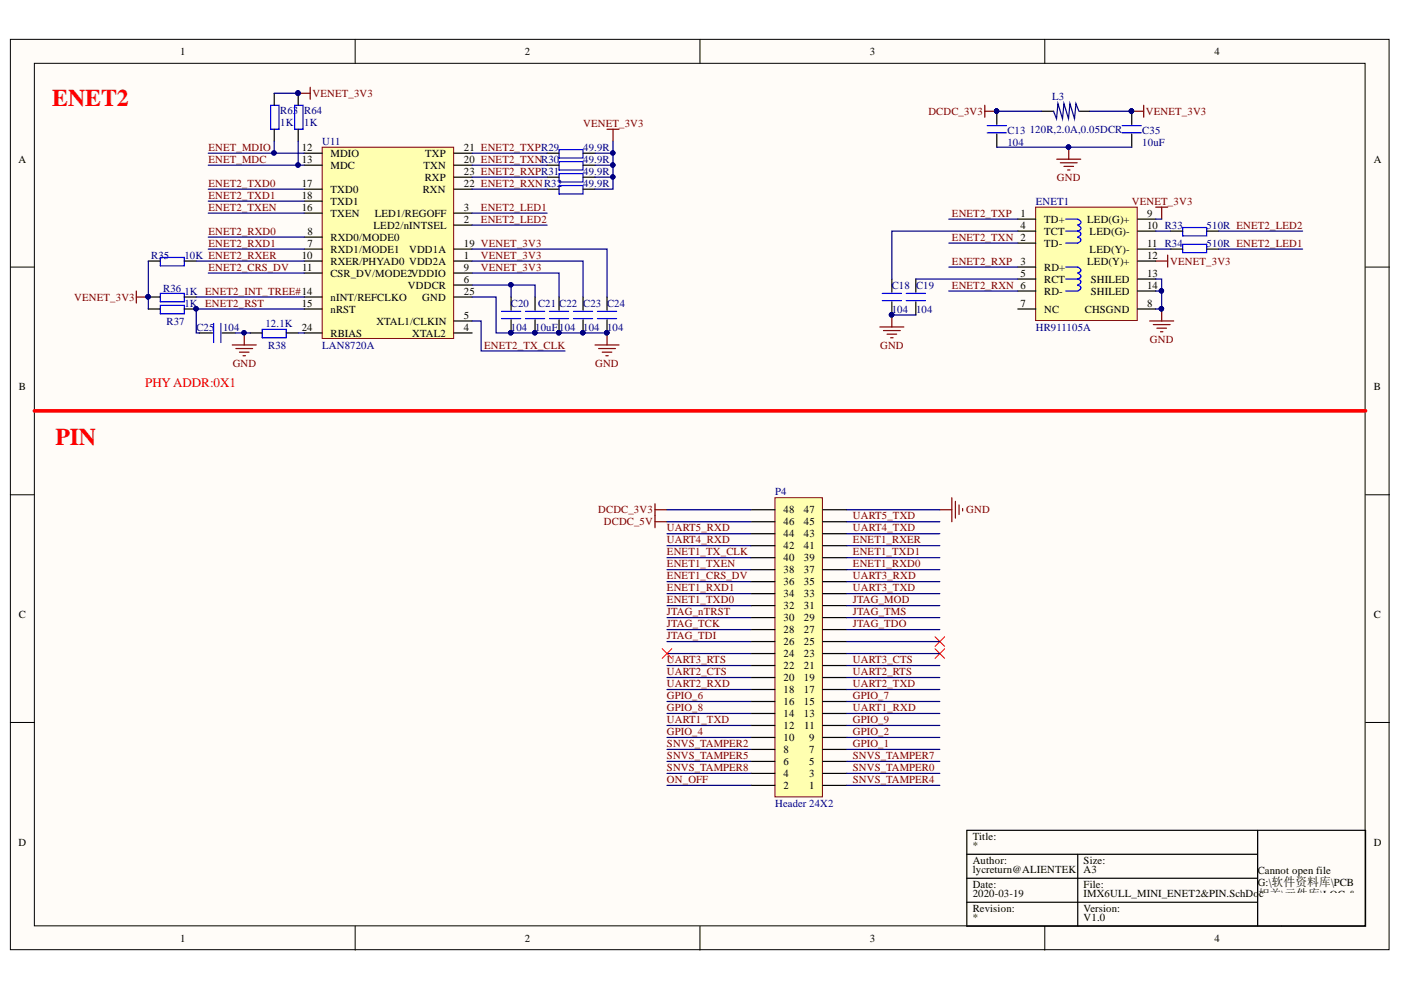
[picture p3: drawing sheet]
<svg xmlns="http://www.w3.org/2000/svg" width="297mm" height="210mm" viewBox="0 0 297 210" stroke-linecap="round" stroke-linejoin="round" font-family="sans-serif">
<defs><g id="words">
<g font-size="5.1" fill="#f00">
<text x="11.1" y="22.5">ENET2</text>
<text x="11.8" y="94.3">PIN</text>
</g>
<text font-size="2.8" fill="#f00" x="30.8" y="82">PHYADDR:0X1</text>
<text font-size="2.5" x="266.7" y="190.4">相关\元件库\LOG &amp;</text>
<g font-size="2.3">
<text x="38.2" y="11.7">1</text>
<text x="111.3" y="11.7">2</text>
<text x="184.4" y="11.7">3</text>
<text x="257.5" y="11.7">4</text>
<text x="3.9" y="34.5">A</text>
<text x="64" y="32">12</text>
<text x="64" y="34.5">13</text>
<text x="70.1" y="33.2">MDIO</text>
<text x="70.1" y="35.8">MDC</text>
<text x="89.8" y="35.8">TXN</text>
<text x="90.1" y="33.2">TXP</text>
<text x="98.3" y="34.5">20 ENET2_TXNR30</text>
<text x="98.3" y="32">21 ENET2_TXPR29</text>
<text x="291.3" y="34.5">A</text>
<text x="64" y="39.6">17</text>
<text x="70.1" y="40.8">TXD0</text>
<text x="89.6" y="40.8">RXN</text>
<text x="90" y="38.3">RXP</text>
<text x="98.3" y="39.6">22 ENET2_RXNR32</text>
<text x="98.3" y="37">23 ENET2_RXPR31</text>
<text x="64" y="44.7">16</text>
<text x="64" y="42.1">18</text>
<text x="70.1" y="46">TXEN</text>
<text x="70.1" y="43.5">TXD1</text>
<text x="79.5" y="46">LED1/REGOFF</text>
<text x="98.3" y="47.3">2</text>
<text x="98.3" y="44.7">3</text>
<text x="216.4" y="46">1</text>
<text x="221.4" y="47.3">TD+</text>
<text x="230.5" y="47.3">LED(G)+</text>
<text x="243.2" y="46">9</text>
<text x="65.2" y="52.3">7</text>
<text x="65.2" y="49.8">8</text>
<text x="70.1" y="53.6">RXD1/MODE1</text>
<text x="70.1" y="51.1">RXD0/MODE0</text>
<text x="79.2" y="48.5">LED2/nINTSEL</text>
<text x="86.7" y="53.6">VDD1A</text>
<text x="98.3" y="52.3">19 VENET_3V3</text>
<text x="216.4" y="48.5">4</text>
<text x="221.4" y="52.3">TD-</text>
<text x="221.4" y="49.8">TCT</text>
<text x="231" y="49.8">LED(G)-</text>
<text x="231" y="53.6">LED(Y)-</text>
<text x="243.2" y="48.5">10 R33</text>
<text x="243.2" y="52.3">11 R34</text>
<text x="64" y="54.9">10</text>
<text x="64.1" y="57.4">11</text>
<text x="70.1" y="56.2">RXER/PHYAD0 VDD2A</text>
<text x="70.1" y="58.7">CSR_DV/MODE2VDDIO</text>
<text x="98.3" y="54.9">1</text>
<text x="98.3" y="60">6</text>
<text x="98.3" y="57.4">9</text>
<text x="216.4" y="56.2">3</text>
<text x="216.4" y="58.7">5</text>
<text x="221.4" y="57.4">RD+</text>
<text x="221.4" y="60">RCT</text>
<text x="230.5" y="56.2">LED(Y)+</text>
<text x="231.3" y="60">SHILED</text>
<text x="243.2" y="54.9">12</text>
<text x="243.2" y="58.7">13</text>
<text x="64" y="65">15</text>
<text x="70.1" y="63.8">nINT/REFCLKO</text>
<text x="86.5" y="61.2">VDDCR</text>
<text x="89.5" y="63.8">GND</text>
<text x="98.3" y="62.5">25</text>
<text x="216.4" y="65">7</text>
<text x="221.4" y="62.5">RD-</text>
<text x="231.3" y="62.5">SHILED</text>
<text x="243.2" y="65">8</text>
<text x="243.2" y="61.2">14</text>
<text x="64" y="70.1">24</text>
<text x="70.1" y="66.3">nRST</text>
<text x="70.1" y="71.4">RBIAS</text>
<text x="79.8" y="68.8">XTAL1/CLKIN</text>
<text x="87.4" y="71.4">XTAL2</text>
<text x="98.3" y="70.1">4</text>
<text x="98.3" y="67.6">5</text>
<text x="221.4" y="66.3">NC</text>
<text x="230" y="66.3">CHSGND</text>
<text x="4" y="82.8">B</text>
<text x="291.3" y="82.8">B</text>
<text x="166.1" y="113.9">44</text>
<text x="166.1" y="111.4">46</text>
<text x="166.1" y="108.8">48</text>
<text x="170.4" y="113.9">43</text>
<text x="170.4" y="111.4">45</text>
<text x="170.4" y="108.8">47</text>
<text x="166.1" y="119">40</text>
<text x="166.1" y="116.5">42</text>
<text x="170.4" y="119">39</text>
<text x="170.4" y="116.5">41</text>
<text x="166.1" y="124.1">36</text>
<text x="166.1" y="121.5">38</text>
<text x="170.4" y="124.1">35</text>
<text x="170.4" y="121.5">37</text>
<text x="4" y="131.1">C</text>
<text x="166.1" y="131.7">30</text>
<text x="166.1" y="129.1">32</text>
<text x="166.1" y="126.6">34</text>
<text x="170.4" y="131.7">29</text>
<text x="170.4" y="129.1">31</text>
<text x="170.4" y="126.6">33</text>
<text x="291.3" y="131.1">C</text>
<text x="166.1" y="136.8">26</text>
<text x="166.1" y="134.3">28</text>
<text x="170.4" y="136.8">25</text>
<text x="170.4" y="134.3">27</text>
<text x="166.1" y="141.9">22</text>
<text x="166.1" y="139.4">24</text>
<text x="170.4" y="141.9">21</text>
<text x="170.4" y="139.4">23</text>
<text x="166.1" y="149.5">16</text>
<text x="166.1" y="147">18</text>
<text x="166.1" y="144.5">20</text>
<text x="170.4" y="149.5">15</text>
<text x="170.4" y="147">17</text>
<text x="170.4" y="144.5">19</text>
<text x="166.1" y="154.6">12</text>
<text x="166.1" y="152.1">14</text>
<text x="170.4" y="152.1">13</text>
<text x="170.5" y="154.6">11</text>
<text x="166.1" y="159.7">8</text>
<text x="166.1" y="157.1">10</text>
<text x="171.5" y="159.7">7</text>
<text x="171.5" y="157.1">9</text>
<text x="166.1" y="167.3">2</text>
<text x="166.1" y="164.7">4</text>
<text x="166.1" y="162.2">6</text>
<text x="171.5" y="167.3">1</text>
<text x="171.5" y="164.7">3</text>
<text x="171.5" y="162.2">5</text>
<text x="3.9" y="179.4">D</text>
<text x="206.2" y="178.1">Title:</text>
<text x="206.2" y="180">*</text>
<text x="291.3" y="179.4">D</text>
<text x="206.2" y="183.2">Author:</text>
<text x="206.2" y="185">lycreturn@ALIENTEK</text>
<text x="229.8" y="183.2">Size:</text>
<text x="229.8" y="185">A3</text>
<text x="266.7" y="185.3">Cannot open file</text>
<text x="206.2" y="188.3">Date:</text>
<text x="206.2" y="190.1">2020-03-19</text>
<text x="229.8" y="188.3">File:</text>
<text x="229.8" y="190.1">IMX6ULL_MINI_ENET2&amp;PIN.SchDo</text>
<text x="266.7" y="187.8">G:\软件资料库\PCB</text>
<text x="267" y="190.1">c</text>
<text x="206.2" y="193.3">Revision:</text>
<text x="206.2" y="195.3">*</text>
<text x="229.8" y="193.3">Version:</text>
<text x="229.8" y="195.3">V1.0</text>
<text x="266.7" y="192.9">Templete\KAIJI2.BMP</text>
<text x="38.2" y="199.7">1</text>
<text x="111.3" y="199.7">2</text>
<text x="184.4" y="199.7">3</text>
<text x="257.5" y="199.7">4</text>
</g>
<g font-size="2.3" fill="#800000">
<text x="66.3" y="20.5">VENET_3V3</text>
<text x="123.6" y="26.9">VENET_3V3</text>
<text x="196.8" y="24.3">DCDC_3V3</text>
<text x="243" y="24.3">VENET_3V3</text>
<text x="44.2" y="32">ENET_MDIO</text>
<text x="44.2" y="34.5">ENET_MDC</text>
<text x="44.2" y="39.6">ENET2_TXD0</text>
<text x="224.1" y="38.3">GND</text>
<text x="44.2" y="42.1">ENET2_TXD1</text>
<text x="44.2" y="44.7">ENET2_TXEN</text>
<text x="102" y="44.7">ENET2_LED1</text>
<text x="102" y="47.3">ENET2_LED2</text>
<text x="201.8" y="46">ENET2_TXP</text>
<text x="240" y="43.5">VENET_3V3</text>
<text x="44.2" y="49.8">ENET2_RXD0</text>
<text x="44.2" y="52.3">ENET2_RXD1</text>
<text x="201.8" y="51.1">ENET2_TXN 2</text>
<text x="44.2" y="57.4">ENET2_CRS_DV</text>
<text x="102" y="54.9">VENET_3V3</text>
<text x="102" y="57.4">VENET_3V3</text>
<text x="201.8" y="56.2">ENET2_RXP</text>
<text x="248.1" y="56.2">VENET_3V3</text>
<text x="15.7" y="63.8">VENET_3V3</text>
<text x="201.8" y="61.2">ENET2_RXN 6</text>
<text x="49.3" y="77.7">GND</text>
<text x="102.6" y="73.9">ENET2_TX_CLK</text>
<text x="126.2" y="77.7">GND</text>
<text x="186.6" y="73.9">GND</text>
<text x="243.8" y="72.6">GND</text>
<text x="126.9" y="108.8">DCDC_3V3</text>
<text x="128" y="111.4">DCDC_5V</text>
<text x="141.4" y="112.6">UART5_RXD</text>
<text x="180.8" y="110.1">UART5_TXD</text>
<text x="180.8" y="112.6">UART4_TXD</text>
<text x="204.9" y="108.8">GND</text>
<text x="141.4" y="115.2">UART4_RXD</text>
<text x="141.4" y="117.7">ENET1_TX_CLK</text>
<text x="180.8" y="115.2">ENET1_RXER</text>
<text x="180.8" y="117.7">ENET1_TXD1</text>
<text x="141.4" y="122.8">ENET1_CRS_DV</text>
<text x="141.4" y="125.3">ENET1_RXD1</text>
<text x="141.4" y="120.3">ENET1_TXEN</text>
<text x="180.8" y="120.3">ENET1_RXD0</text>
<text x="180.8" y="122.8">UART3_RXD</text>
<text x="180.8" y="125.3">UART3_TXD</text>
<text x="141.4" y="127.9">ENET1_TXD0</text>
<text x="141.4" y="130.4">JTAG_nTRST</text>
<text x="180.8" y="127.9">JTAG_MOD</text>
<text x="180.8" y="130.4">JTAG_TMS</text>
<text x="141.4" y="135.6">JTAG_TDI</text>
<text x="141.4" y="132.9">JTAG_TCK</text>
<text x="180.8" y="132.9">JTAG_TDO</text>
<text x="141.4" y="140.6">UART3_RTS</text>
<text x="141.4" y="143.2">UART2_CTS</text>
<text x="180.8" y="143.2">UART2_RTS</text>
<text x="180.8" y="140.6">UART3_CTS</text>
<text x="141.4" y="145.7">UART2_RXD</text>
<text x="141.4" y="148.3">GPIO_6</text>
<text x="180.8" y="145.7">UART2_TXD</text>
<text x="180.8" y="148.3">GPIO_7</text>
<text x="141.4" y="155.9">GPIO_4</text>
<text x="141.4" y="150.8">GPIO_8</text>
<text x="141.4" y="153.3">UART1_TXD</text>
<text x="180.8" y="155.9">GPIO_2</text>
<text x="180.8" y="153.3">GPIO_9</text>
<text x="180.8" y="150.8">UART1_RXD</text>
<text x="141.4" y="158.4">SNVS_TAMPER2</text>
<text x="141.4" y="160.9">SNVS_TAMPER5</text>
<text x="180.8" y="160.9">SNVS_TAMPER7</text>
<text x="180.8" y="158.4">GPIO_1</text>
<text x="141.4" y="163.5">SNVS_TAMPER8</text>
<text x="141.4" y="166">ON_OFF</text>
<text x="180.8" y="163.5">SNVS_TAMPER0</text>
<text x="180.8" y="166">SNVS_TAMPER4</text>
</g>
<g font-size="2.3" fill="#000080">
<text x="223.1" y="21.2">L3</text>
<text x="59.4" y="24.1">R63</text>
<text x="59.4" y="26.6">1K</text>
<text x="64.5" y="24.1">R64</text>
<text x="64.5" y="26.6">1K</text>
<text x="213.6" y="28.4">C13</text>
<text x="218.3" y="28.2">120R,2.0A,0.05DCR</text>
<text x="242.2" y="28.4">C35</text>
<text x="68.3" y="30.7">U11</text>
<text x="123.6" y="32">49.9R</text>
<text x="123.6" y="34.5">49.9R</text>
<text x="213.6" y="30.9">104</text>
<text x="242.2" y="30.9">10uF</text>
<text x="123.6" y="37">49.9R</text>
<text x="123.6" y="39.6">49.9R</text>
<text x="219.6" y="43.5">ENET1</text>
<text x="255.8" y="48.5">510R ENET2_LED2</text>
<text x="255.8" y="52.3">510R ENET2_LED1</text>
<text x="32.1" y="54.9">R35</text>
<text x="39.1" y="54.9">10K ENET2_RXER</text>
<text x="34.6" y="61.8">R36</text>
<text x="39.1" y="62.5">1K ENET2_INT_TREE#14</text>
<text x="39.1" y="65">1K ENET2_RST</text>
<text x="108.3" y="65">C20</text>
<text x="114.1" y="65">C21</text>
<text x="118.6" y="65">C22</text>
<text x="123.6" y="65">C23</text>
<text x="128.7" y="65">C24</text>
<text x="189.1" y="61.2">C18</text>
<text x="194.2" y="61.2">C19</text>
<text x="35.3" y="68.8">R37</text>
<text x="41.6" y="70.1">C25</text>
<text x="47.3" y="70.1">104</text>
<text x="56.3" y="69.4">12.1K</text>
<text x="108.3" y="70.1">104</text>
<text x="113.5" y="70.1">10uF</text>
<text x="118.6" y="70.1">104</text>
<text x="123.6" y="70.1">104</text>
<text x="128.7" y="70.1">104</text>
<text x="189.1" y="66.3">104</text>
<text x="194.2" y="66.3">104</text>
<text x="219.6" y="70.1">HR911105A</text>
<text x="56.9" y="73.9">R38</text>
<text x="68.3" y="73.9">LAN8720A</text>
<text x="164.3" y="105">P4</text>
<text x="164.3" y="171.1">Header 24X2</text>
</g>
</g></defs>
<g fill="#fffcf8" stroke="#000" stroke-width=".21">
<path d="M2.2 8.3h292.3v193.1h-292.3z"/>
<path d="M7.3 13.4h282.1v182.9h-282.1z"/>
</g>
<path d="M75.3 8.3v5.1M148.4 8.3v5.1M221.5 8.3v5.1M2.2 56.6h5.1M289.5 56.6h5.1M2.2 104.9h5.1M289.5 104.9h5.1M2.2 153.2h5.1M289.5 153.2h5.1M75.3 196.4v5.1M148.4 196.4v5.1M221.5 196.4v5.1" fill="none" stroke="#000" stroke-width=".21"/>
<g fill="none" stroke="#000" stroke-width=".26">
<path d="M189.1 59.2v2.8M194.2 59.2v2.8M248.2 49h2.6M248.2 52.8h2.6M255.8 49h2.6M255.8 52.8h2.6M189.1 64v2.8M194.2 64v2.8M205 176h84.5v20.4h-84.5zM266.6 176v20.4M205 181.1h61.6M205 186.2h61.6"/>
<path d="M205 191.3h61.6M228.5 181.1v15.3"/>
</g>
<g fill="none" stroke="#800000" stroke-width=".26">
<path d="M245 43.9h2.6M245 55.4h2.6M246.3 43.9v2.6M247.6 54.1v2.5M186.5 69.3h5.1M187.3 70.1h3.6M188.1 70.9h2M188.8 71.6h.5M189.1 66.8v2.5M243.8 68.1h5M244.5 68.8h3.6M245.3 69.6h2"/>
<path d="M246 70.3h.6M246.3 65.5v2.6"/>
</g>
<g fill="#000080" stroke="#000080" stroke-width=".21">
<circle cx="246.2" cy="65.5" r=".46"/>
<circle cx="189" cy="66.7" r=".46"/>
</g>
<path d="M250.8 48.2h5v1.8h-5zM250.8 51.8h5v1.8h-5zM187.1 63.7h4M187.1 62.2h4M192.1 63.7h4.1M192.1 62.2h4.1" fill="none" stroke="#00f" stroke-width=".26"/>
<path d="M219.6 43.9h21.5v24.1h-21.5z" fill="#ffffb0" stroke="#800000" stroke-width=".21"/>
<g fill="none" stroke="#000" stroke-width=".26">
<path d="M58.1 19.8v2.5M63.2 19.8v2.5M58.1 27.4v2.5M63.2 27.4v2.5M116 32.5h2.5M116 35h2.5M116 37.6h2.5M123.6 32.5h2.6M123.6 35h2.6M123.6 37.6h2.6M211.3 23.6v2.8M211.3 28.4v2.8"/>
<path d="M220.9 23.6h2.5M228.9 23.6h2.1M239.9 23.6v2.8M239.9 28.4v2.8M31.4 55.4h2.6M39.1 55.4h2.5M116 40.1h2.5M123.6 40.1h2.6M215.8 46.5h3.8M215.8 51.5h3.8M215.8 56.6h3.8M215.8 49h3.8"/>
<path d="M215.8 59.2h3.8M241.2 46.5h3.8M241.2 49h3.8M241.2 59.2h3.8M241.2 52.8h3.8M241.2 55.4h3.8M31.4 65.5h2.6M31.4 63h2.6M39.1 65.5h2.5M39.1 63h2.5M42.2 70.6h2.8M47.1 70.6h2.8"/>
<path d="M53.1 70.6h2.5M60.7 70.6h2.5M108.4 63v2.8M108.4 67.8v2.8M113.4 63v2.8M113.4 67.8v2.8M118.5 63v2.8M118.5 67.8v2.8M123.6 63v2.8M123.6 67.8v2.8M128.7 63v2.8M128.7 67.8v2.8"/>
<path d="M215.8 61.7h3.8M215.8 65.5h3.8M241.2 61.7h3.8M241.2 65.5h3.8"/>
</g>
<g fill="none" stroke="#00f" stroke-width=".26">
<path d="M57.4 22.3h1.8v5.1h-1.8zM62.5 22.3h1.7v5.1h-1.7zM118.5 31.7h5.1v1.8h-5.1zM118.5 34.3h5.1v1.7h-5.1zM118.5 36.8h5.1v1.8h-5.1zM118.5 39.3h5.1v1.8h-5.1zM209.3 28.2h4.1M209.3 26.6h4.1M237.9 28.2h4.1M237.9 26.6h4.1M34 54.6h5.1v1.8h-5.1zM226 46.5h2.5a.61 .61 0 0 1 .6 .3 .61 .61 0 0 1-.1 .6l-.5 .3a.61 .61 0 0 1 .6 .3 .61 .61 0 0 1-.1 .7l-.5 .3"/>
<path d="M226 56.6h2.5a.61 .61 0 0 1 .6 .3 .61 .61 0 0 1-.1 .7l-.5 .3a.61 .61 0 0 1 .6 .3 .61 .61 0 0 1-.1 .7l-.5 .3M226 49h2.5M226 59.2h2.5M228.5 49l.3 .1a.54 .54 0 0 1 .4 .6 .54 .54 0 0 1-.6 .5l-.1 .1 .3 .1a.54 .54 0 0 1 .4 .6 .54 .54 0 0 1-.6 .5h-2.6M228.5 59.2l.3 .1a.54 .54 0 0 1 .4 .6 .54 .54 0 0 1-.6 .5h-.1l.3 .2a.54 .54 0 0 1 .4 .6 .54 .54 0 0 1-.6 .4l-2.6 .1M34 62.2h5.1v1.8h-5.1zM34 64.8h5.1v1.7h-5.1zM45.3 68.6v4M46.8 68.6v4M55.6 69.8h5.1v1.8h-5.1zM106.3 66h4.1M106.3 67.5h4.1"/>
<path d="M111.4 66h4.1M111.4 67.5h4.1M116.5 66h4.1M116.5 67.5h4.1M121.6 66h4M121.6 67.5h4M126.7 66h4M126.7 67.5h4"/>
</g>
<g fill="none" stroke="#800000" stroke-width=".26">
<path d="M63.2 19.8h2.6M65.8 18.5v2.5M128.7 27.4h2.5M130 27.4v2.5M208.8 22.3v2.6M208.8 23.6h2.5M224.1 33.8h5M224.8 34.5h3.6M225.6 35.3h2M226.3 36h.6M226.6 31.2v2.6M239.9 23.6h2.6"/>
<path d="M242.5 22.3v2.6M28.9 61.7v2.5M28.9 63h2.5M49.2 73.1h5.1M50 73.9h3.6M50.8 74.7h2M51.5 75.4h.5M51.8 70.6v2.5M126.2 73.1h5M126.9 73.9h3.6M127.7 74.7h2M128.4 75.4h.6"/>
<path d="M128.7 70.6v2.5"/>
</g>
<g fill="#000080" stroke="#000080" stroke-width=".21">
<circle cx="31.4" cy="62.9" r=".46"/>
<circle cx="41.6" cy="65.5" r=".46"/>
<circle cx="123.6" cy="70.5" r=".46"/>
<circle cx="51.7" cy="70.5" r=".46"/>
<circle cx="108.3" cy="70.5" r=".46"/>
<circle cx="113.4" cy="70.5" r=".46"/>
<circle cx="118.5" cy="70.5" r=".46"/>
<circle cx="128.6" cy="70.5" r=".46"/>
<circle cx="211.3" cy="23.6" r=".46"/>
<circle cx="239.9" cy="23.6" r=".47"/>
<circle cx="226.5" cy="31.2" r=".47"/>
<circle cx="63.2" cy="19.7" r=".46"/>
</g>
<path d="M7.3 87.1h282.2" fill="none" stroke="#f00" stroke-width=".77"/>
<path d="M223.4 23.6l.6 1.6 .3-3.2 1 3.2 .3-3.2 .9 3.2 .4-3.2 .9 3.2 .3-3.2 .7 1.6" fill="none" stroke="#11037f" stroke-width=".26"/>
<path d="M164.3 105.5h10.1v63.5h-10.1z" fill="#ffffb0" stroke="#800000" stroke-width=".21"/>
<g fill="none" stroke="#000" stroke-width=".26">
<path d="M159.2 118.2h5.1M159.2 115.7h5.1M159.2 113.2h5.1M159.2 110.6h5.1M159.2 108.1h5.1M174.5 118.2h5.1M174.5 115.7h5.1M174.5 113.2h5.1M174.5 110.6h5.1M174.5 108.1h5.1M159.2 138.6h5.1M159.2 136h5.1"/>
<path d="M159.2 133.5h5.1M159.2 130.9h5.1M159.2 128.4h5.1M159.2 125.9h5.1M159.2 123.3h5.1M159.2 120.8h5.1M174.5 138.6h5.1M174.5 136h5.1M174.5 133.5h5.1M174.5 130.9h5.1M174.5 128.4h5.1M174.5 125.9h5.1"/>
<path d="M174.5 123.3h5.1M174.5 120.8h5.1M159.2 158.9h5.1M159.2 156.4h5.1M159.2 153.8h5.1M159.2 151.3h5.1M159.2 148.7h5.1M159.2 146.2h5.1M159.2 143.7h5.1M159.2 141.1h5.1M174.5 158.9h5.1M174.5 156.4h5.1"/>
<path d="M174.5 153.8h5.1M174.5 151.3h5.1M174.5 148.7h5.1M174.5 146.2h5.1M174.5 143.7h5.1M174.5 141.1h5.1M159.2 166.5h5.1M159.2 164h5.1M159.2 161.4h5.1M174.5 166.5h5.1M174.5 164h5.1M174.5 161.4h5.1"/>
</g>
<path d="M68.3 31.2h27.9v40.6h-27.9z" fill="#ffffb0" stroke="#800000" stroke-width=".21"/>
<g fill="none" stroke="#000" stroke-width=".26">
<path d="M64.5 32.5h3.8M64.5 35h3.8M96.3 32.5h3.8M96.3 35h3.8M96.3 37.6h3.8M64.5 55.4h3.8M64.5 45.2h3.8M64.5 52.8h3.8M64.5 50.3h3.8M64.5 57.9h3.8M64.5 40.1h3.8M64.5 42.6h3.8"/>
<path d="M96.3 55.4h3.8M96.3 47.7h3.8M96.3 45.2h3.8M96.3 52.8h3.8M96.3 57.9h3.8M96.3 40.1h3.8M64.5 70.6h3.8M64.5 63h3.8M64.5 65.5h3.8M96.3 70.6h3.8M96.3 68.1h3.8M96.3 60.4h3.8"/>
<path d="M96.3 63h3.8"/>
</g>
<path d="M138.9 106.8v5.1M138.9 110.6h2.5M138.9 108.1h2.5M199.3 108.1h2.5M201.8 105.5v5.1M202.6 106.3v3.6M203.3 107.1v2M204.1 107.8v.5" fill="none" stroke="#800000" stroke-width=".26"/>
<path d="M140.4 137.6l2 2M142.4 137.6l-2 2M198.2 135l2.1 2M198.2 137.6l2.1 2M200.3 135l-2.1 2M200.3 137.6l-2.1 2" fill="none" stroke="#f00" stroke-width=".21"/>
<g fill="none" stroke="#000080" stroke-width=".26">
<path d="M58.1 19.8h5.1M58.1 29.9v2.6h-13.9M58.1 32.5h6.4M63.2 29.9v5.1h-19M63.2 35h1.3M100.1 32.5h15.9M100.1 35h15.9M100.1 37.6h15.9M126.2 35h3.8M126.2 37.6h3.8M130 29.9v2.6h-3.8M130 32.5v7.6h-3.8"/>
<path d="M211.3 31.2h28.6M211.3 23.6h9.6M231 23.6h8.9M31.4 55.4v10.1M41.6 55.4h22.9M44.2 52.8h20.3M44.2 40.1h20.3M44.2 42.6h20.3M44.2 45.2h20.3M44.2 50.3h20.3M44.2 57.9h20.3M100.1 52.8h28.6v10.2"/>
<path d="M100.1 55.4h23.5v7.6M100.1 57.9h18.4v5.1M100.1 40.1h15.9M100.1 45.2h15.9M100.1 47.7h15.9M194.2 59.2h21.6M201.2 46.5h14.6M201.2 51.5h14.6M201.2 56.6h14.6M215.8 49h-26.7v10.2M245 59.2h1.3v6.3h-1.3M245 52.8h3.2"/>
<path d="M245 49h3.2M245 46.5h1.3M258.4 52.8h17.8M258.4 49h17.8M41.6 63h22.9M49.9 70.6h3.2M63.2 70.6h1.3M64.5 65.5h-22.9v5.1h.6M100.1 63h5.1v7.6h23.5M100.1 68.1h1.9v6.3h17.8M100.1 60.4h13.3v2.6M108.4 60.4v2.6"/>
<path d="M189.1 66.8h5.1M201.2 61.7h14.6M245 61.7h1.3M141.4 113.2h17.8M141.4 115.7h17.8M141.4 118.2h17.8M141.4 110.6h17.8M141.4 108.1h17.8M179.6 113.2h19.7M179.6 115.7h19.7M179.6 118.2h19.7M179.6 110.6h19.7"/>
<path d="M179.6 108.1h19.7M141.4 120.8h17.8M141.4 123.3h17.8M141.4 125.9h17.8M141.4 128.4h17.8M141.4 130.9h17.8M141.4 133.5h17.8M141.4 136h17.8M141.4 138.6h17.8M179.6 120.8h19.7M179.6 123.3h19.7M179.6 125.9h19.7"/>
<path d="M179.6 128.4h19.7M179.6 130.9h19.7M179.6 133.5h19.7M179.6 136h19.7M179.6 138.6h19.7M141.4 141.1h17.8M141.4 148.7h17.8M141.4 151.3h17.8M141.4 153.8h17.8M141.4 156.4h17.8M141.4 158.9h17.8M141.4 143.7h17.8"/>
<path d="M141.4 146.2h17.8M179.6 141.1h19.7M179.6 148.7h19.7M179.6 151.3h19.7M179.6 153.8h19.7M179.6 156.4h19.7M179.6 158.9h19.7M179.6 143.7h19.7M179.6 146.2h19.7M141.4 161.4h17.8M141.4 164h17.8M141.4 166.5h17.8"/>
<path d="M179.6 161.4h19.7M179.6 164h19.7M179.6 166.5h19.7"/>
</g>
<g fill="#000080" stroke="#000080" stroke-width=".21">
<circle cx="246.2" cy="61.7" r=".47"/>
<circle cx="246.2" cy="65.5" r=".46"/>
<circle cx="189" cy="66.7" r=".46"/>
<circle cx="31.4" cy="62.9" r=".46"/>
<circle cx="51.7" cy="70.5" r=".46"/>
<circle cx="41.6" cy="65.5" r=".46"/>
<circle cx="129.9" cy="32.4" r=".46"/>
<circle cx="129.9" cy="35" r=".46"/>
<circle cx="129.9" cy="37.5" r=".46"/>
<circle cx="108.3" cy="60.4" r=".46"/>
<circle cx="128.6" cy="70.5" r=".46"/>
<circle cx="123.6" cy="70.5" r=".46"/>
<circle cx="118.5" cy="70.5" r=".46"/>
<circle cx="113.4" cy="70.5" r=".46"/>
<circle cx="108.3" cy="70.5" r=".46"/>
<circle cx="211.3" cy="23.6" r=".46"/>
<circle cx="239.9" cy="23.6" r=".47"/>
<circle cx="226.5" cy="31.2" r=".47"/>
<circle cx="58.1" cy="32.4" r=".46"/>
<circle cx="63.2" cy="35" r=".46"/>
<circle cx="63.2" cy="19.7" r=".46"/>
</g>
<use href="#words"/>
</svg>
